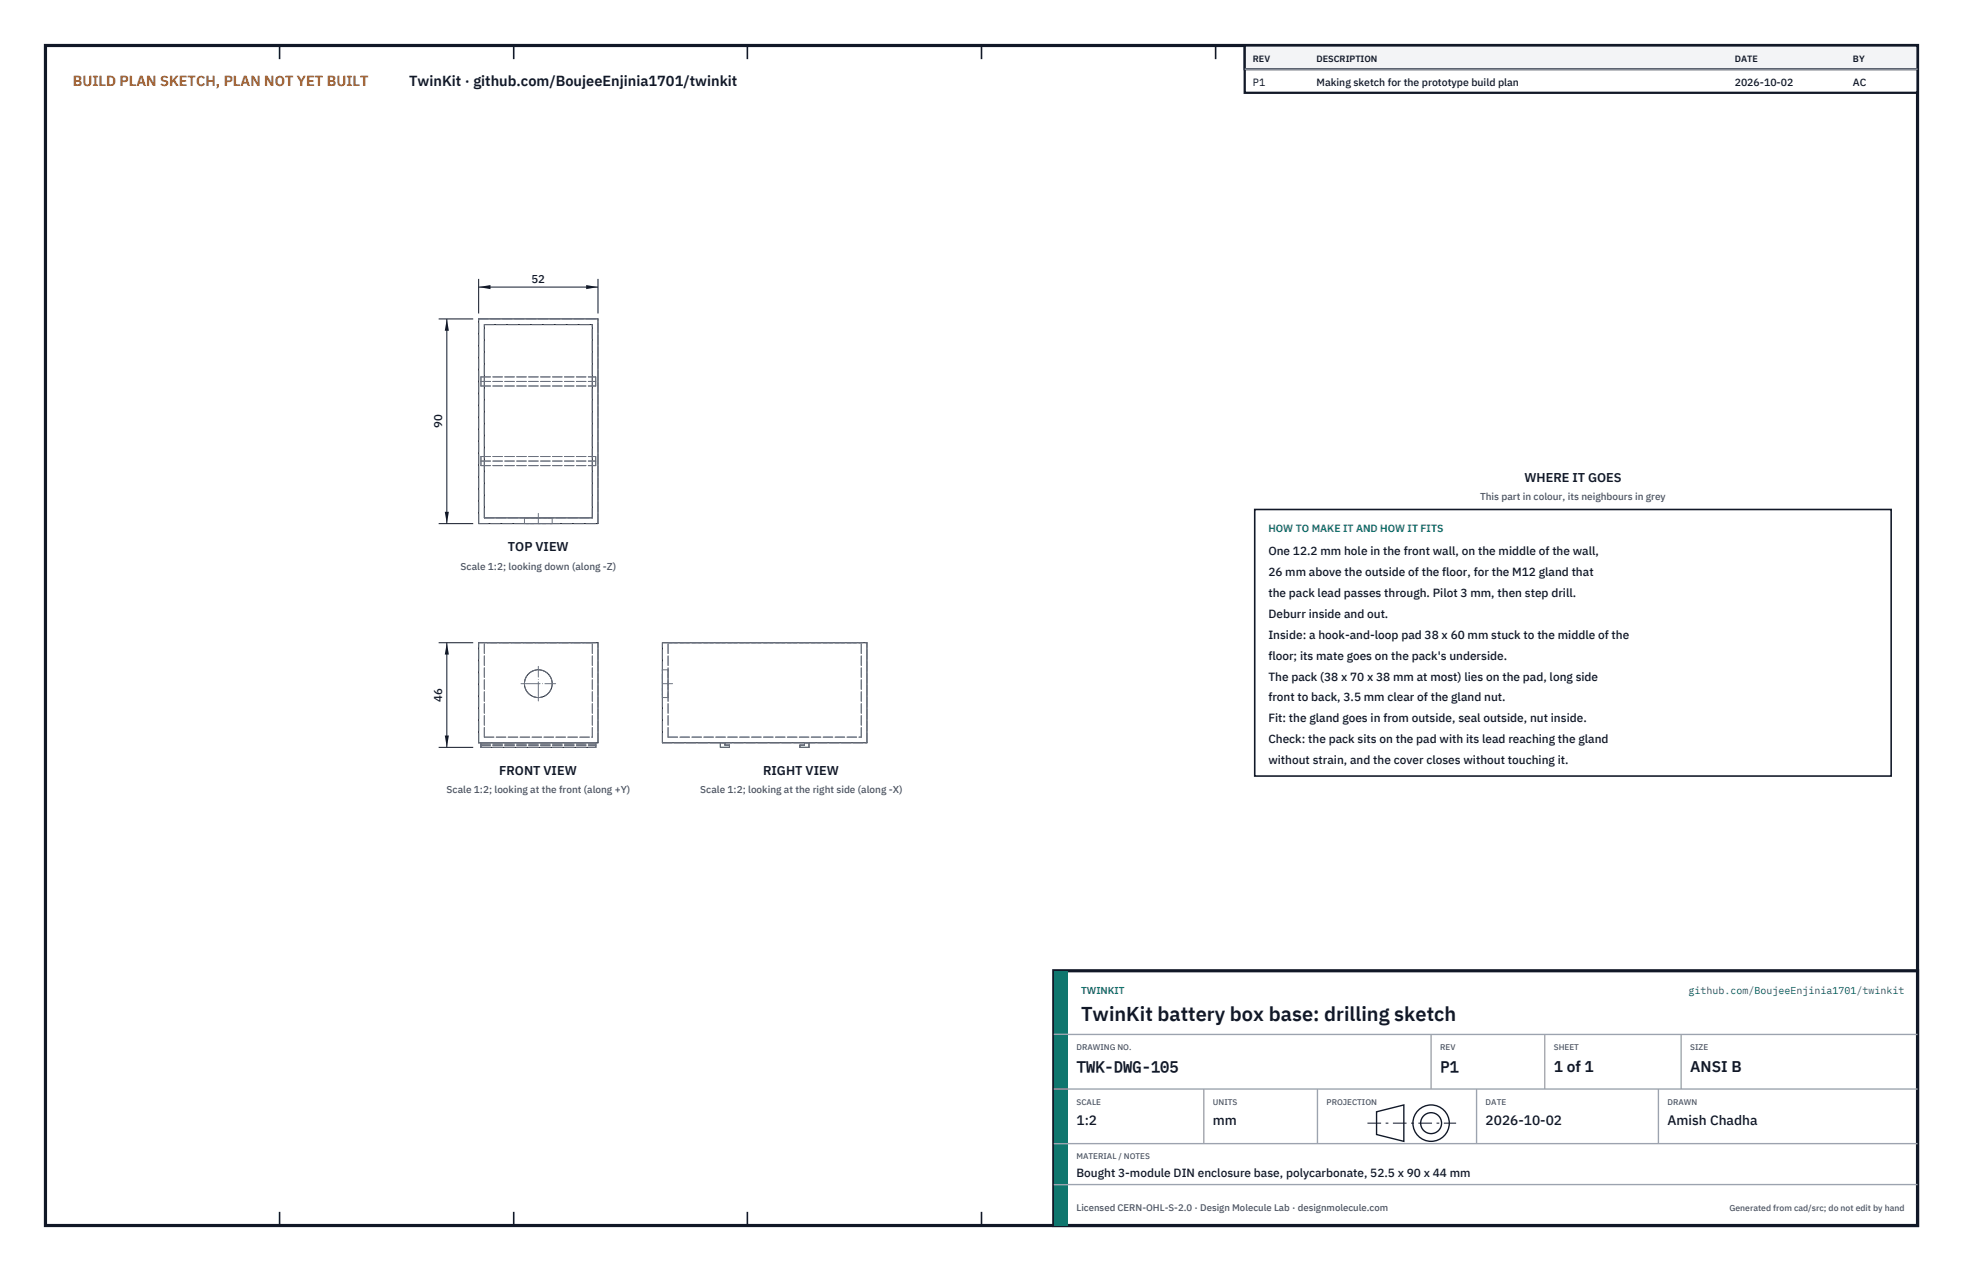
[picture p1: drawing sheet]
<svg xmlns="http://www.w3.org/2000/svg" width="432mm" height="279mm" viewBox="0 0 432 279" stroke-linecap="round" stroke-linejoin="round" font-family="sans-serif">
<defs><g id="words">
<text font-size="4.4" fill="#111827" x="237.8" y="224.4">TwinKit battery box base: drilling sketch</text>
<g font-size="3.4" fill="#111827">
<text x="236.8" y="235.6">TWK-DWG-105</text>
<text x="316.8" y="235.6">P1</text>
<text x="341.8" y="235.6">1 of 1</text>
<text x="371.8" y="235.6">ANSI B</text>
</g>
<text font-size="3.2" fill="#b45309" x="16" y="19">BUILD PLAN SKETCH, PLAN NOT YET BUILT</text>
<text font-size="3.2" fill="#111827" x="90" y="19">TwinKit · github.com/BoujeeEnjinia1701/twinkit</text>
<g font-size="3" fill="#111827">
<text x="236.8" y="247.2">1:2</text>
<text x="266.8" y="247.2">mm</text>
<text x="326.8" y="247.2">2026-10-02</text>
<text x="366.8" y="247.2">Amish Chadha</text>
</g>
<g font-size="2.8" fill="#111827">
<text x="335.3" y="106">WHERE IT GOES</text>
<text x="111.7" y="121.2">TOP VIEW</text>
<text x="109.8" y="170.4">FRONT VIEW</text>
<text x="167.9" y="170.4">RIGHT VIEW</text>
</g>
<g font-size="2.6" fill="#111827">
<text x="279" y="122">One 12.2 mm hole in the front wall, on the middle of the wall,</text>
<text x="279" y="126.6">26 mm above the outside of the floor, for the M12 gland that</text>
<text x="279" y="131.2">the pack lead passes through. Pilot 3 mm, then step drill.</text>
<text x="279" y="135.8">Deburr inside and out.</text>
<text x="279" y="140.4">Inside: a hook-and-loop pad 38 x 60 mm stuck to the middle of the</text>
<text x="279" y="145">floor; its mate goes on the pack's underside.</text>
<text x="279" y="149.6">The pack (38 x 70 x 38 mm at most) lies on the pad, long side</text>
<text x="279" y="154.2">front to back, 3.5 mm clear of the gland nut.</text>
<text x="279" y="158.8">Fit: the gland goes in from outside, seal outside, nut inside.</text>
<text x="279" y="163.4">Check: the pack sits on the pad with its lead reaching the gland</text>
<text x="279" y="168">without strain, and the cover closes without touching it.</text>
<text x="236.8" y="258.8">Bought 3-module DIN enclosure base, polycarbonate, 52.5 x 90 x 44 mm</text>
</g>
<g font-size="2.5" fill="#111827">
<text x="116.9" y="62.1">52</text>
<text x="97.3" y="94.1" transform="rotate(-90 97.3 94.1)">90</text>
<text x="97.3" y="154.3" transform="rotate(-90 97.3 154.3)">46</text>
</g>
<g font-size="2.3" fill="#111827">
<text x="275.6" y="18.8">P1</text>
<text x="289.6" y="18.8">Making sketch for the prototype build plan</text>
<text x="381.6" y="18.8">2026-10-02</text>
<text x="407.6" y="18.8">AC</text>
</g>
<text font-size="2.3" fill="#0f766e" x="279" y="117">HOW TO MAKE IT AND HOW IT FITS</text>
<g font-size="2.2" fill="#4b5563">
<text x="325.6" y="110">This part in colour, its neighbours in grey</text>
<text x="101.3" y="125.2">Scale 1:2; looking down (along -Z)</text>
<text x="98.2" y="174.4">Scale 1:2; looking at the front (along +Y)</text>
<text x="154" y="174.4">Scale 1:2; looking at the right side (along -X)</text>
</g>
<g font-size="2.2" fill="#0f766e">
<text x="237.8" y="218.4">TWINKIT</text>
<text x="371.4" y="218.4">github.com/BoujeeEnjinia1701/twinkit</text>
</g>
<text font-size="2.1" fill="#4b5563" x="236.8" y="266.2">Licensed CERN-OHL-S-2.0 · Design Molecule Lab · designmolecule.com</text>
<g font-size="2" fill="#111827">
<text x="275.6" y="13.6">REV</text>
<text x="289.6" y="13.6">DESCRIPTION</text>
<text x="381.6" y="13.6">DATE</text>
<text x="407.6" y="13.6">BY</text>
</g>
<text font-size="1.9" fill="#4b5563" x="380.4" y="266.2">Generated from cad/src; do not edit by hand</text>
<g font-size="1.8" fill="#4b5563">
<text x="236.8" y="230.8">DRAWING NO.</text>
<text x="316.8" y="230.8">REV</text>
<text x="341.8" y="230.8">SHEET</text>
<text x="371.8" y="230.8">SIZE</text>
<text x="236.8" y="242.8">SCALE</text>
<text x="266.8" y="242.8">UNITS</text>
<text x="291.8" y="242.8">PROJECTION</text>
<text x="326.8" y="242.8">DATE</text>
<text x="366.8" y="242.8">DRAWN</text>
<text x="236.8" y="254.8">MATERIAL / NOTES</text>
</g>
</g></defs>
<path d="M10 10h411.8v259.4h-411.8z" fill="none" stroke="#111827" stroke-width=".7" stroke-linecap="butt"/>
<g fill="none" stroke="#111827" stroke-width=".35">
<path d="M61.5 10v3M113 10v3M164.4 10v3M215.9 10v3M267.4 10v3M318.9 10v3M370.3 10v3M61.5 266.4v3M113 266.4v3M164.4 266.4v3M215.9 266.4v3M267.4 266.4v3"/>
<path d="M318.9 266.4v3M370.3 266.4v3"/>
</g>
<g fill="none" stroke="#111727" stroke-width=".22">
<path d="M105.3 70.1h26.2v45h-26.2zM106.5 71.4h23.8v42.5h-23.8zM105.3 141.3h26.2v22h-26.2zM145.7 141.3h45v22h-45zM105.8 163.3v1h25.2v-1M158.5 163.3v1h2v-.5h-1v-.5M177 163.3v.5h-1v.5h2v-1"/>
<circle cx="118.4" cy="150.3" r="3.1"/>
</g>
<g fill="none" stroke="#6a7180" stroke-width=".22" stroke-dasharray="2.1 .5">
<path d="M105.3 70.1h26.2M106.5 71.4h23.8M105.8 83.9v-1M105.8 83.9h25.2M105.8 82.9h25.2M105.8 84.9v-1M105.8 82.9v2M105.8 84.9h25.2M131 83.9v-1M131 84.9v-1M131 82.9v2M105.3 115.1v-45"/>
<path d="M105.3 115.1h26.2M105.8 102.4v-1M105.8 102.4h25.2M105.8 101.4h25.2M105.8 100.4v2M105.8 101.4v-1M105.8 100.4h25.2M106.5 113.9h23.8M106.5 113.9v-42.5M115.4 115.1h6.1M115.4 113.9h6.1M115.4 113.9v1.2"/>
<path d="M121.5 115.1h-6.1M121.5 113.9v1.2M121.5 113.9h-6.1M130.3 113.9v-42.5M131 102.4v-1M131 100.4v2M131 101.4v-1M131.5 115.1v-45M105.3 141.3h26.2M130.3 141.3h-23.8M145.7 141.3h45M145.7 150.3v-3.1"/>
<path d="M145.7 147.2v6.1M145.7 153.3v-3M147 141.3h42.5M147 150.3v-3.1M147 147.2v6.1M147 153.3v-3M147 147.2h-1.3M147 153.3h-1.3M105.3 163.3v-22M105.3 163.3h26.2M105.8 163.3h25.2M105.8 164.3v-.5"/>
<path d="M105.8 163.8v-.5M105.8 163.8h25.2M105.8 164.3v-1M105.8 164.3h25.2M106.5 162h23.8M106.5 162v-20.7M130.3 162v-20.7M131 164.3v-.5M131 163.8v-.5M131 164.3v-1M131.5 163.3v-22M145.7 163.3v-22"/>
<path d="M145.7 163.3h45M147 162v-20.7M147 162h42.5M158.5 163.3h1M158.5 164.3v-1M159.5 163.8h1M159.5 163.8v-.5M160.5 164.3h-2M160.5 164.3v-.5M176 163.8h1M176 164.3v-.5M177 163.3h1"/>
<path d="M177 163.8v-.5M178 164.3h-2M178 164.3v-1M189.5 162v-20.7M190.7 163.3v-22"/>
<circle cx="118.4" cy="150.3" r="3.1"/>
</g>
<path d="M118.4 112.9v2.2M114.6 150.3h7.6M118.4 154.1v-7.6M147.9 150.3h-2.2" fill="none" stroke="#6a7180" stroke-width=".22" stroke-dasharray="4.2 .5 0 .5"/>
<path d="M105.3 61.3v7.6M105.3 63.1h26.2M131.5 61.3v7.6" fill="none" stroke="#111827" stroke-width=".22"/>
<path d="M105.3 63.1l2.6-.4v.9zM128.9 62.7v.9l2.6-.5z" fill="#111827"/>
<path d="M96.5 70.1h7.6M98.3 70.1v45M96.5 115.1h7.6" fill="none" stroke="#111827" stroke-width=".22"/>
<path d="M98.3 70.1l-.5 2.6h.9zM97.8 112.5h.9l-.4 2.6z" fill="#111827"/>
<path d="M96.5 141.3h7.6M98.3 141.3v23M96.5 164.3h7.6" fill="none" stroke="#111827" stroke-width=".22"/>
<path d="M98.3 141.3l-.5 2.6h.9zM97.8 161.7h.9l-.4 2.6z" fill="#111827"/>
<path d="M276 112h140v58.6h-140z" fill="#fff" stroke="#111827" stroke-width=".35"/>
<path d="M273.8 10h148v10.4h-148z" fill="#fff" stroke="#111827" stroke-width=".5"/>
<path d="M273.8 10h148v5.2h-148z" fill="#f3f4f6" stroke="#111827" stroke-width=".5"/>
<path d="M273.8 15.2h148" fill="none" stroke="#9ca3af" stroke-width=".3"/>
<path d="M231.8 213.4h190v56h-190z" fill="#fff" stroke="#111827" stroke-width=".7" stroke-linecap="butt"/>
<path d="M231.8 213.4h3v56h-3z" fill="#0f766e"/>
<path d="M231.8 227.4h190M231.8 239.4h190M264.8 239.4v12M289.8 239.4v12M314.8 227.4v12M324.8 239.4v12M339.8 227.4v12M364.8 239.4v12M369.8 227.4v12M231.8 251.4h190M231.8 260.4h190" fill="none" stroke="#9ca3af" stroke-width=".3"/>
<g fill="none" stroke="#111827" stroke-width=".3">
<path d="M302.8 244.4l6-1.5v8l-6-1.5z"/>
<circle cx="314.8" cy="246.9" r="4"/>
<circle cx="314.8" cy="246.9" r="2.3"/>
</g>
<path d="M300.8 246.9h19.5" fill="none" stroke="#111827" stroke-width=".22" stroke-dasharray="3 1 .6 1" stroke-linecap="butt"/>
<use href="#words"/>
</svg>
